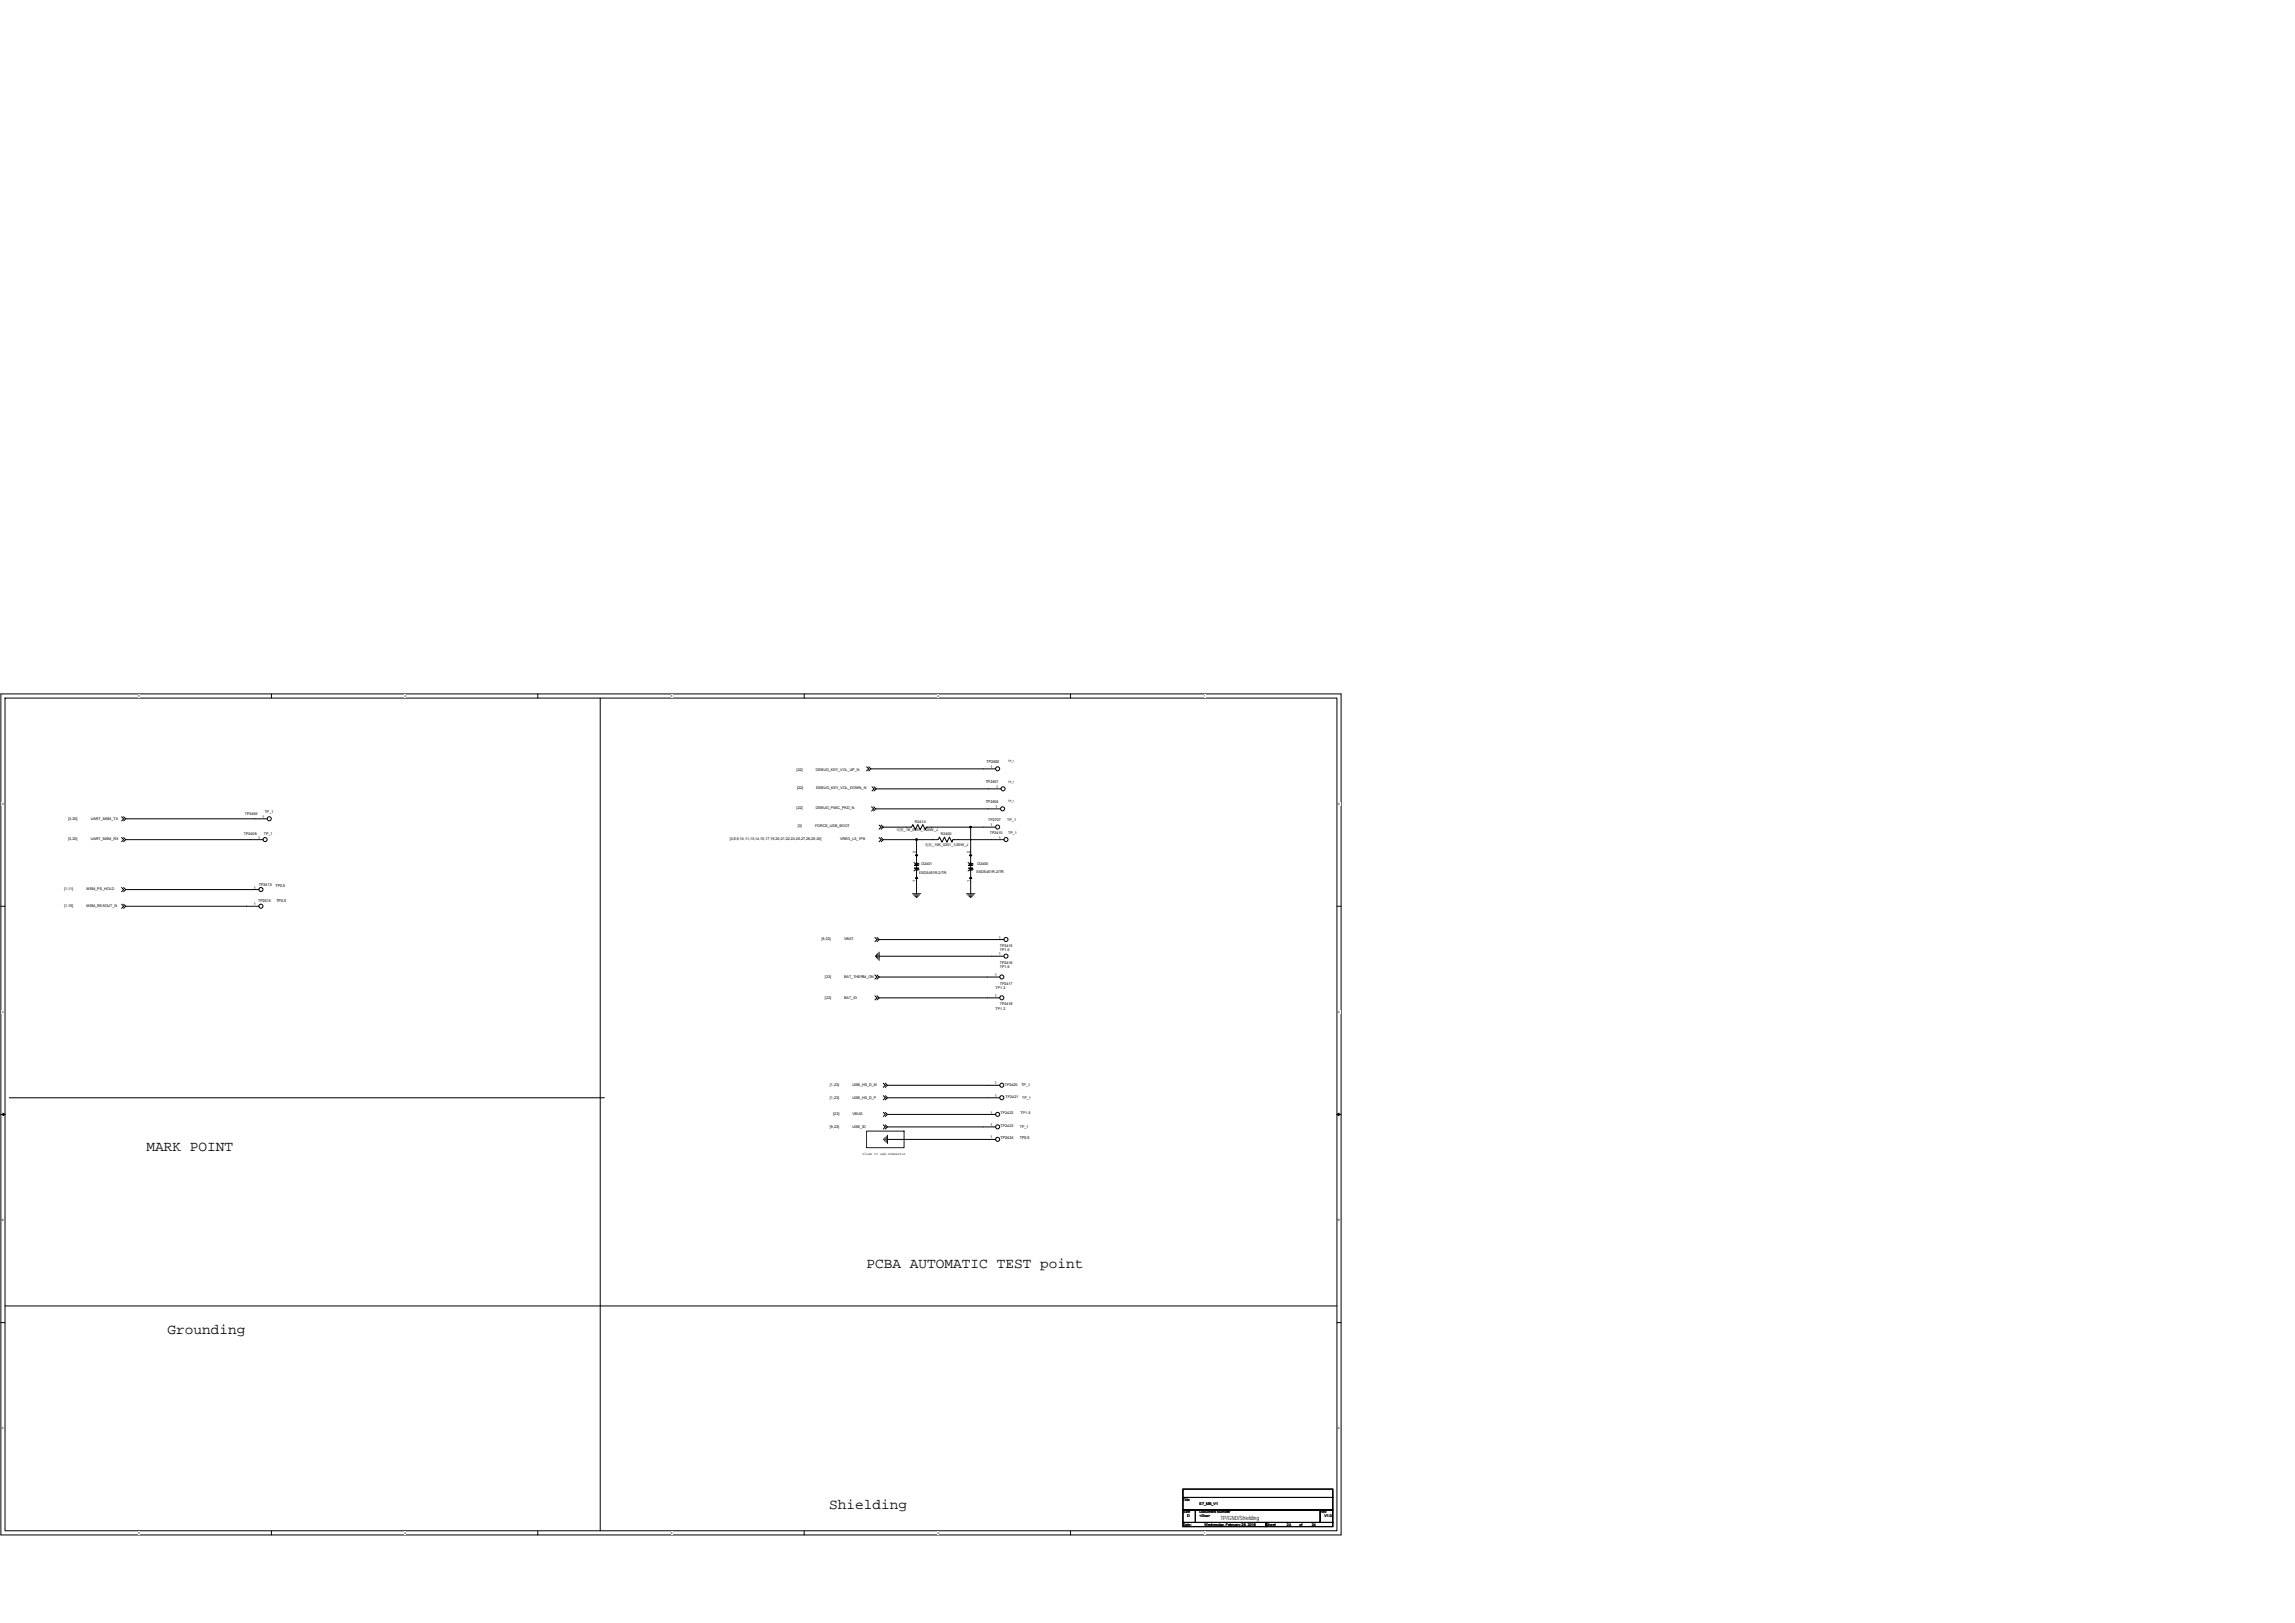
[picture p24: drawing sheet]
<svg xmlns="http://www.w3.org/2000/svg" width="420mm" height="297mm" viewBox="0 0 420 297" stroke-linecap="round" stroke-linejoin="round" font-family="sans-serif">
<defs><g id="words">
<g font-size="2.6">
<text x="26.8" y="210.7">MARK POINT</text>
<text x="158.7" y="232">PCBA AUTOMATIC TEST point</text>
<text x="30.6" y="244.2">Grounding</text>
<text x="151.8" y="276.2">Shielding</text>
</g>
<text font-size="1.1" x="223.4" y="278.1">TP/GND/Shielding</text>
<g font-size=".7">
<text x="145.8" y="141">[22]</text>
<text x="149.4" y="141">DEBUG_KEY_VOL_UP_N</text>
<text x="180.5" y="143.4">TP2401</text>
<text x="180.6" y="139.6">TP2400</text>
<text x="181.4" y="140.5">1</text>
<text x="44.8" y="149.1">TP2405</text>
<text x="48" y="149.7">1</text>
<text x="48.5" y="148.8">TP_1</text>
<text x="145.8" y="148">[22]</text>
<text x="145.9" y="144.4">[22]</text>
<text x="149.4" y="148">DEBUG_PMIC_PKD_N</text>
<text x="149.4" y="144.4">DEBUG_KEY_VOL_DOWN_N</text>
<text x="180.5" y="146.9">TP2404</text>
<text x="182.3" y="147.9">1</text>
<text x="182.4" y="144.2">1</text>
<text x="12.5" y="150">[3,20]</text>
<text x="12.5" y="153.8">[3,20]</text>
<text x="16.6" y="150">UART_MSM_TX</text>
<text x="16.6" y="153.8">UART_MSM_RX</text>
<text x="44.7" y="152.9">TP2408</text>
<text x="47.3" y="153.5">1</text>
<text x="48.3" y="152.9">TP_1</text>
<text x="133.6" y="153.8">[3,6,9,10,11,13,14,15,17,19,20,21,22,23,26,27,28,29,30]</text>
<text x="146.1" y="151.4">[3]</text>
<text x="149.2" y="151.4">FORCE_USB_BOOT</text>
<text x="153.8" y="153.8">VREG_L5_1P8</text>
<text x="164.1" y="152.1">电阻_1K_0201_1/20W_J</text>
<text x="167.5" y="150.6">R2410</text>
<text x="169.3" y="154.7">电阻_10K_0201_1/20W_J</text>
<text x="172.2" y="152.9">R2400</text>
<text x="180.9" y="150.3">TP2707</text>
<text x="181.2" y="152.6">TP2410</text>
<text x="181.4" y="151.2">1</text>
<text x="182.9" y="153.5">1</text>
<text x="184.4" y="150.3">TP_1</text>
<text x="184.6" y="152.6">TP_1</text>
<text x="167.6" y="161.4" transform="rotate(-90 167.6 161.4)">1</text>
<text x="167.6" y="156.2" transform="rotate(-90 167.6 156.2)">2</text>
<text x="168.3" y="159.9">ESD5451R-2/TR</text>
<text x="168.7" y="158.4">D2401</text>
<text x="177.5" y="161.4" transform="rotate(-90 177.5 161.4)">1</text>
<text x="177.5" y="156.2" transform="rotate(-90 177.5 156.2)">2</text>
<text x="178.8" y="159.8">ESD5451R-2/TR</text>
<text x="178.9" y="158.2">D2400</text>
<text x="11.7" y="166">[1,15]</text>
<text x="11.7" y="163">[1,11]</text>
<text x="15.9" y="166">MSM_RESOUT_N</text>
<text x="15.9" y="163">MSM_PS_HOLD</text>
<text x="46.5" y="165.7">1</text>
<text x="46.5" y="162.6">1</text>
<text x="47.3" y="165.2">TP2414</text>
<text x="47.4" y="162.1">TP2413</text>
<text x="50.4" y="162.3">TP0.5</text>
<text x="50.6" y="165">TP0.5</text>
<text x="150.4" y="172.1">[9,23]</text>
<text x="154.5" y="172.1">VBAT</text>
<text x="182.9" y="171.8">1</text>
<text x="183" y="173.3">TP2415</text>
<text x="151" y="179">[23]</text>
<text x="154.5" y="179">BAT_THERM_ON</text>
<text x="182.1" y="178.6">1</text>
<text x="182.9" y="174.8">1</text>
<text x="183" y="176.4">TP2416</text>
<text x="183" y="177.1">TP1.5</text>
<text x="183" y="174.1">TP1.5</text>
<text x="151" y="182.8">[23]</text>
<text x="154.5" y="182.8">BAT_ID</text>
<text x="182.1" y="182.5">1</text>
<text x="182.3" y="181">TP1.2</text>
<text x="182.3" y="184.8">TP1.2</text>
<text x="183" y="180.2">TP2417</text>
<text x="183" y="184">TP2418</text>
<text x="151.9" y="201.1">[1,23]</text>
<text x="151.9" y="198.8">[1,23]</text>
<text x="156.1" y="201.1">USB_HS_D_P</text>
<text x="156.1" y="198.8">USB_HS_D_M</text>
<text x="181.4" y="203.8">1</text>
<text x="182.1" y="198.5">1</text>
<text x="182.1" y="200.7">1</text>
<text x="183.2" y="203.8">TP2422</text>
<text x="183.9" y="198.8">TP2420</text>
<text x="184.1" y="200.9">TP2421</text>
<text x="186.8" y="203.8">TP1.5</text>
<text x="187" y="198.8">TP_1</text>
<text x="187.1" y="201.1">TP_1</text>
<text x="151.9" y="206.4">[9,23]</text>
<text x="152.6" y="204.1">[23]</text>
<text x="156.1" y="204.1">VBUS</text>
<text x="156.1" y="206.4">USB_ID</text>
<text x="181.4" y="208.4">1</text>
<text x="181.4" y="206.1">1</text>
<text x="183.2" y="208.4">TP2424</text>
<text x="183.2" y="206.2">TP2423</text>
<text x="186.7" y="208.4">TP0.5</text>
<text x="186.7" y="206.4">TP_1</text>
<text x="157.9" y="211.4">close to usb connector</text>
<text x="216.6" y="274.7">Title</text>
<text x="219.6" y="275.4">E7_MB_V1</text>
<text x="216.6" y="277">Size</text>
<text x="216.6" y="279.3">Date:</text>
<text x="217.3" y="277.7">D</text>
<text x="219.6" y="277">Document Number</text>
<text x="219.6" y="277.7">&lt;Doc&gt;</text>
<text x="220.5" y="279.3">Wednesday, February 28, 2018</text>
<text x="231.8" y="279.3">Sheet</text>
<text x="235.6" y="279.3">24</text>
<text x="237.9" y="279.3">of</text>
<text x="240.2" y="279.3">34</text>
<text x="241.7" y="277">Rev</text>
<text x="242.5" y="277.7">V1.0</text>
</g>
<g font-size=".5">
<text x="25.3" y="127.6">5</text>
<text x="74.1" y="127.6">4</text>
<text x="122.8" y="127.6">3</text>
<text x="171.6" y="127.6">2</text>
<text x="220.4" y="127.6">1</text>
<text x="184.6" y="139.5">TP_1</text>
<text x="184.6" y="143.3">TP_1</text>
<text x=".3" y="147.3">D</text>
<text x="184.6" y="146.8">TP_1</text>
<text x="245" y="147.3">D</text>
<text x=".3" y="185.4">C</text>
<text x="245" y="185.4">C</text>
<text x=".3" y="223.5">B</text>
<text x="245" y="223.5">B</text>
<text x=".3" y="261.6">A</text>
<text x="245" y="261.6">A</text>
<text x="25.3" y="280.7">5</text>
<text x="74.1" y="280.7">4</text>
<text x="122.8" y="280.7">3</text>
<text x="171.6" y="280.7">2</text>
<text x="220.4" y="280.7">1</text>
</g>
</g></defs>
<path d="M.2 127h245.3v153.9h-245.3zM.9 127.8h243.9v152.4h-243.9z" fill="none" stroke="#000" stroke-width=".18"/>
<g fill="#fff">
<path d="M25.3 127.1h.3v.6h-.3z"/>
<path d="M25.3 280.2h.3v.6h-.3z"/>
</g>
<path d="M49.7 127v.8M49.7 280.2v.7" fill="none" stroke="#000" stroke-width=".18"/>
<g fill="#fff">
<path d="M74.1 127.1h.3v.6h-.3z"/>
<path d="M74.1 280.2h.3v.6h-.3z"/>
</g>
<path d="M98.5 127v.8M98.5 280.2v.7" fill="none" stroke="#000" stroke-width=".18"/>
<g fill="#fff">
<path d="M122.8 127.1h.3v.6h-.3z"/>
<path d="M122.8 280.2h.3v.6h-.3z"/>
</g>
<path d="M147.2 127v.8M147.2 280.2v.7" fill="none" stroke="#000" stroke-width=".18"/>
<g fill="#fff">
<path d="M171.6 127.1h.3v.6h-.3z"/>
<path d="M171.6 280.2h.3v.6h-.3z"/>
</g>
<path d="M196 127v.8M196 280.2v.7" fill="none" stroke="#000" stroke-width=".18"/>
<g fill="#fff">
<path d="M220.4 127.1h.3v.6h-.3z"/>
<path d="M220.4 280.2h.3v.6h-.3z"/>
<path d="M.3 146.8h.4v.6h-.4z"/>
<path d="M245 146.8h.3v.6h-.3z"/>
<path d="M.3 184.9h.4v.6h-.4z"/>
<path d="M245 184.9h.3v.6h-.3z"/>
</g>
<path d="M.2 165.9h.7M244.8 165.9h.7" fill="none" stroke="#000" stroke-width=".18"/>
<g fill="#fff">
<path d="M.3 223h.4v.6h-.4z"/>
<path d="M245 223h.3v.6h-.3z"/>
</g>
<path d="M.2 204h.7M244.8 204h.7" fill="none" stroke="#000" stroke-width=".18"/>
<path d="M.5 203.7l.4 .3-.4 .2zM244.8 204l.3-.3v.5z" fill="#000" stroke="#000" stroke-width=".18"/>
<g fill="#fff">
<path d="M.3 261.1h.4v.6h-.4z"/>
<path d="M245 261.1h.3v.6h-.3z"/>
</g>
<g fill="none" stroke="#000" stroke-width=".18">
<path d="M109.9 127.8v152.4M22.3 153.3l.3 .4-.3 .4M22.3 149.5l.3 .4-.3 .3M22.6 153.3l.4 .4M22.6 149.5l.4 .4M23 153.7l-.4 .4M23 149.9h25.9M23 153.7h25.2M23 149.9l-.4 .3M48.2 153.7h.1M48.9 149.9h.1M158.7 140.3l.3 .4-.3 .4"/>
<path d="M159 140.3l.4 .4M159.4 140.7l-.4 .4M159.4 140.7h22.9M159.6 147.7l.3 .3-.3 .4M159.6 144l.4 .4-.4 .4M159.9 147.7l.4 .3M160 144l.4 .4M160.3 148l-.4 .4M160.3 148h22.9M160.4 144.4l-.4 .4M160.4 144.4h22.9M160.9 151l.4 .4-.4 .4"/>
<path d="M160.9 153.3l.4 .4-.4 .4M161.3 151l.4 .4M161.3 153.3l.4 .4M161.7 151.4h5M161.7 151.4l-.4 .4M161.7 153.7l-.4 .4M161.7 153.7h9.9M166.7 151.4h.1M166.7 151.4h.2l.2-.5 .5 .9 .4-.9 .5 .9 .4-.9 .5 .9 .2-.4h.2M167.3 157.9l1 .3M167.4 158.9h.8l-.4 .3zM167.4 158.4l.4-.4 .4 .4z"/>
<path d="M167.8 153.7v9.9M168.3 159.1l-1 .3M169.8 151.4h.1M169.8 151.4h7.9M171.6 153.7h.1M171.6 153.7h.2l.2-.5 .5 .9 .4-.9 .5 .9 .4-.9 .5 .9 .1-.4h.3M174.7 153.7h.1M174.7 153.7h9.1M177.2 157.9l1 .3M177.3 158.9h.8l-.4 .3zM177.3 158.4l.4-.4 .4 .4zM177.7 151.4h4.6"/>
<path d="M177.7 151.4v12.2M178.2 159.1l-1 .3M182.3 140.7h.1M182.3 151.4h.1M183.2 148h.1M183.3 144.4h.1M183.8 153.7h.1M22.3 165.5l.3 .4-.3 .3M22.3 162.4l.3 .4-.3 .4M22.6 165.5l.4 .4M22.6 162.4l.4 .4M23 165.9l-.4 .3"/>
<path d="M23 162.8l-.4 .4M23 165.9h24.4M23 162.8h24.4M47.4 165.9h.1M47.4 162.8h.1M160.2 171.6l.4 .4-.4 .3M160.2 178.4l.4 .4-.4 .4M160.3 174.9v.2M160.5 174.7v.6M160.6 171.6l.3 .4M160.6 178.4l.3 .4M160.7 174.5v1"/>
<path d="M160.9 172l-.3 .3M160.9 178.8l-.3 .4M160.9 178.8h22.1M160.9 172h22.9M160.9 174.2v1.6M167 163.6h1.6M167.3 163.8h1M167.5 164h.6M167.7 164.3h.2M176.9 163.6h1.6M177.2 163.8h1M177.4 164h.6"/>
<path d="M177.6 164.3h.2M183 178.8h.1M183.8 175h.1M183.8 175h-22.9M183.8 172h.1M160.2 182.2l.4 .4-.4 .4M160.6 182.2l.3 .4M160.9 182.6l-.3 .4M160.9 182.6h22.1M161.7 198.2l.4 .4-.4 .4M162.1 198.2l.4 .4M162.5 198.6l-.4 .4"/>
<path d="M162.5 198.6h20.5M183 182.6h.1M183 198.6h.1M1.7 200.9h108.9M158.7 207h6.8v3.1h-6.8zM161.7 203.6l.4 .4-.4 .3M161.7 200.5l.4 .4-.4 .4M161.7 205.9l.4 .3-.4 .4M161.8 208.4v.2M162 208.2v.6M162.1 203.6l.4 .4M162.1 200.5l.4 .4"/>
<path d="M162.1 205.9l.4 .3M162.2 208v1.1M162.5 204h19.8M162.5 207.8v1.5M162.5 204l-.4 .3M162.5 200.9l-.4 .4M162.5 206.2l-.4 .4M162.5 208.5h19.8M162.5 200.9h20.5M162.5 206.2h19.8M182.3 208.5h.1M182.3 206.2h.1"/>
<path d="M182.3 204h.1M183 200.9h.1M.9 239h243.9M.2 242.1h.7M244.8 242.1h.7M216.6 272.5h27.4v1.6h-27.4zM216.6 274.1h27.4v2.3h-27.4zM216.6 276.4h2.3v2.2h-2.3zM216.6 278.6h15.2v.8h-15.2zM218.9 276.4h22.8v2.2h-22.8zM231.8 278.6h12.2v.8h-12.2zM241.7 276.4h2.3v2.2h-2.3z"/>
<circle cx="48.5" cy="153.7" r=".38"/>
<circle cx="49.3" cy="149.8" r=".38"/>
<circle cx="182.6" cy="140.7" r=".38"/>
<circle cx="182.6" cy="151.4" r=".38"/>
<circle cx="183.6" cy="148" r=".38"/>
<circle cx="183.6" cy="144.4" r=".38"/>
<circle cx="184.2" cy="153.7" r=".38"/>
<circle cx="47.8" cy="165.8" r=".38"/>
<circle cx="47.8" cy="162.8" r=".38"/>
<circle cx="183.4" cy="178.8" r=".38"/>
<circle cx="184.2" cy="171.9" r=".38"/>
<circle cx="184.2" cy="175" r=".38"/>
<circle cx="183.4" cy="198.6" r=".38"/>
<circle cx="183.4" cy="182.6" r=".38"/>
<circle cx="182.6" cy="206.2" r=".38"/>
<circle cx="182.6" cy="208.5" r=".38"/>
<circle cx="182.6" cy="203.9" r=".38"/>
<circle cx="183.4" cy="200.9" r=".38"/>
</g>
<g fill="#000" stroke="#000" stroke-width=".18">
<path d="M167.6 156.5h.4l-.2 .2zM177.5 156.5h.4l-.2 .2zM167.6 160.8l.2-.3 .2 .3zM177.5 160.8l.2-.3 .2 .3z"/>
<path d="M167.7 153.6h.2v.2h-.2z" fill-rule="evenodd"/>
<path d="M167.7 153.6h.2v.2h-.2z" fill-rule="evenodd"/>
<path d="M177.6 151.3h.2v.2h-.2z" fill-rule="evenodd"/>
<path d="M177.6 151.3h.2v.2h-.2z" fill-rule="evenodd"/>
</g>
<use href="#words"/>
</svg>
